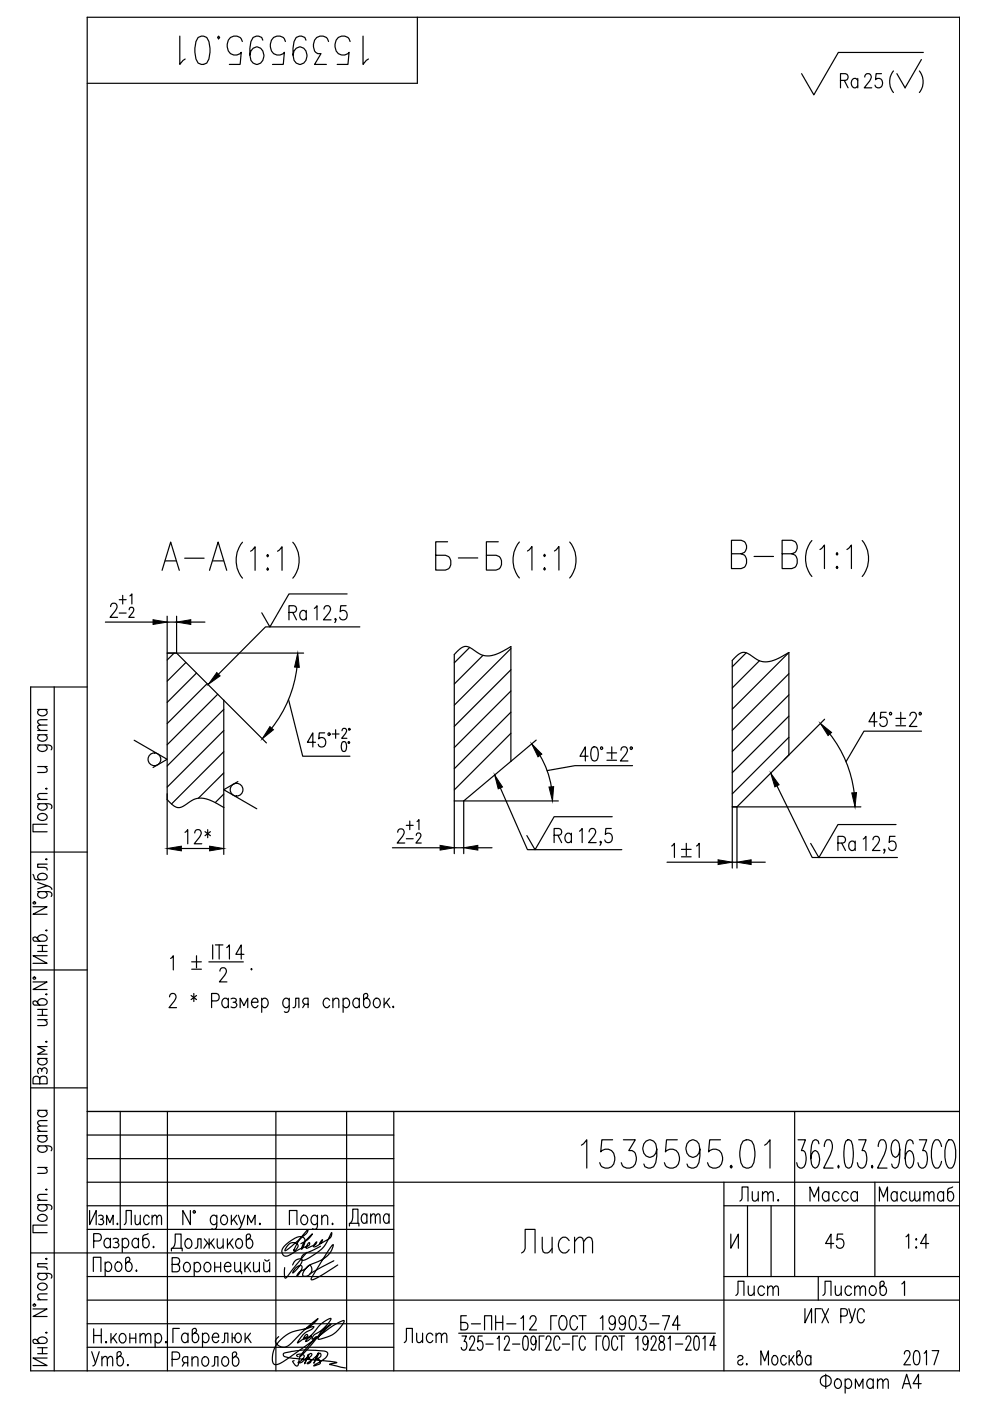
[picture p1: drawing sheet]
<svg xmlns="http://www.w3.org/2000/svg" width="210mm" height="297mm" viewBox="0 0 210 297" stroke-linecap="round" stroke-linejoin="round" font-family="sans-serif">
<defs><g id="words">
<g font-size="10.1">
<text x="37" y="14.8">1539595.01</text>
<text x="33.2" y="122.1">А-А</text>
<text x="91" y="122.1">Б-Б</text>
<text x="153.8" y="121.7">B-B</text>
<text x="122.1" y="249.1">1539595.01</text>
</g>
<text font-size="9.3" x="109.4" y="267.1">Лист</text>
<text font-size="8.4" x="187.3" y="20.8">( )</text>
<text font-size="7.1" x="73" y="261.1">Дата</text>
<g font-size="6.6">
<text x="116.4" y="179.9">Ra</text>
<text x="38.1" y="180.3">12*</text>
<text x="141.1" y="183.1">1±1</text>
<text x="176.4" y="181.7">Ra</text>
<text x="25" y="261.1">Лист</text>
<text x="173.9" y="266">45</text>
<text x="190.5" y="290.7">2017</text>
</g>
<g font-size="6.2">
<text x="177.1" y="19.8">Ra</text>
<text x="182" y="19.8">25</text>
<text x="60" y="132.6">Ra</text>
<text x="34.9" y="206.7">1 %%P .</text>
<text x="155.6" y="255.8">Лит.</text>
<text x="170.4" y="255.8">Масса</text>
<text x="185.2" y="255.8">Масштаб</text>
<text x="154.9" y="275.9">Лист</text>
<text x="173.2" y="275.9">Листов</text>
<text x="84.3" y="285.7">Лист</text>
<text x="18.3" y="290.7">Утв.</text>
</g>
</g></defs>
<g fill="none" stroke="#000" stroke-width=".25">
<path d="M88.5 3.7v14h-70M195.8 11.1h-18.1l-5.1 9-2.6-4.5M203.5 3.7v286.9M53.1 116.9l1-1v5M56.7 117.6l.2 .2-.2 .3-.1-.3zM58.8 116.9l1-1v5M62.1 115a6 6 0 0 1 0 7.6M111.8 116.8l1-.9v5M115.5 117.5l.1 .3-.1 .2-.2-.2zM117.5 116.8l1-.9v5M120.8 114.9a6 6 0 0 1 0 7.6M173.9 116.5l.9-.9v5"/>
<path d="M177.5 117.2l.2 .3-.2 .2-.2-.2zM179.6 116.5l.9-.9v5M182.8 114.6a6 6 0 0 1 0 7.6M22.3 131.9h10.1M23.5 128.6l.2-.6 .7-.1a.93 .93 0 0 1 .1 1.6l-1.2 1.4h1.6M25.3 127.1h1.4M25.3 130h1.4M26 126.2v1.9M27.4 129.3l.3-.5 .5 .1 .2 .3-.3 .7-.8 1h1.1M27.5 126.3l.5-.4v2.2M35.4 130.6v7.9h2l10 10M35.4 131.9h2"/>
<path d="M36.9 138.5l-1.5 1.4M37.4 138.5h-2v31l.7 .7a2.14 2.14 0 0 0 3.5 .3l.7-.5a4.2 4.2 0 0 1 4.7-.1l2.4 1.3M37.4 130.6v7.9M37.4 138.5h27M40.4 131.9h3M56.7 120.4l.2 .3-.2 .2-.1-.2zM68.7 129.1l.2-.5 .7-.2a.93 .93 0 0 1 .1 1.6l-1.1 1.4h1.6M71.2 131.3l-.1 .1-.1-.1 .1-.2a.62 .62 0 0 1-.1 .9M73.4 128.4h-1.2l-.1 1.3a.87 .87 0 0 1 1.1-.2 .87 .87 0 0 1 .4 1.1 .82 .82 0 0 1-.7 .8 .82 .82 0 0 1-.9-.6M73.6 125.9h-12.3l-4.1 7-1.7-3M76.3 132.9h-20l-10 10M99.6 137.3l-3.3 3.2"/>
<path d="M102.4 138.9l-6.1 6.1M108.3 137.5l-12 12M115.5 120.4l.1 .2-.1 .3-.2-.3zM158.2 138.4l-2.9 3M167.3 138.3a9.4 9.4 0 0 1-5.3 2l-1.5-.5a6.9 6.9 0 0 0-2.6-1.5 2.77 2.77 0 0 0-2.3 1.4l-.3 .3v31.1h1M167.3 138.3v21.8l-11 11h-1v13M167.3 138.4l-12 12M177.5 120.1l.2 .2-.2 .3-.2-.3zM8 158l2.7 .1 .3 .3-.2 .6M8 155.8h2M8 154.9h2M8 150.4h2"/>
<path d="M8.4 158l-.4 .4a1 1 0 0 0 1 .9 1 1 0 0 0 1-.9l-.4-.4M8.4 155.8l-.4 .4a1 1 0 0 0 1 1 1 1 0 0 0 1-1l-.4-.4M8.4 150.4a.66 .66 0 0 0-.4 .6 .66 .66 0 0 0 .4 .7 .91 .91 0 0 0 1.1 0 .91 .91 0 0 0 .4-1.1l-.3-.2M10 153.7l-1.9 .1-.1 .5 .6 .6M10 152.6l-1.9 .1-.1 .5 .6 .5M11.5 145.7v144.9M18.5 145.7h-12v144.9h197M28.4 156.9l7 4.1-3 1.7M39.4 140.4l-4 4M41.7 142.7l-6.3 6.2M43.9 144.9l-8.5 8.5M46.2 147.2l-10.8 10.7"/>
<path d="M47.4 148.5v32.7M47.4 148.5l9.1 9M47.4 150.4l-12 12M47.4 154.9l-12 12M47.4 159.4l-11 11.1M61.2 148.3l3 12h10M63 141.5a25.7 25.7 0 0 1-5.4 12.9M66.9 157.4h-1.7l1.1-2v3M68.8 155.4h-1.1l-.1 1.3a.87 .87 0 0 1 1.1-.2 .87 .87 0 0 1 .4 1 .82 .82 0 0 1-.7 .9 .82 .82 0 0 1-.9-.6M69.6 155.5h.3v.4h-.3zM70.4 155.6h1.5M71.2 154.7v1.8"/>
<path d="M72.5 154.9l.3-.5h.4l.3 .4-.3 .7-.8 1h1.2M72.6 157.3l.4-.1a1.21 1.21 0 0 1 .4 1.7l-.2 .3-.4 .1a1.55 1.55 0 0 1-.2-2zM73.8 157.3h.3v.3h-.3zM73.9 154.5h.3v.3h-.3zM108.3 142l-12 12M108.3 146.5l-12 12M108.3 151l-12 12M108.3 155.5l-12 12M113.7 156.9l-5.4 4.5M125.6 158.5l.6-.2a1.46 1.46 0 0 1 .7 1.7l-.4 1.2-.6 .1a1.46 1.46 0 0 1-.6-1.7zM127.4 158.4h.3v.4h-.3zM128.7 159.6h2"/>
<path d="M129.7 158.3v2.6M131.7 159.1l.2-.6 .7-.2a.93 .93 0 0 1 .1 1.6l-1.2 1.4h1.6M133.7 158.4h.3v.4h-.3zM161 140.1l-5.7 5.8M167.3 142.8l-12 12M167.3 147.3l-12 12M167.3 151.8l-12 12M167.3 156.3l-12 12M174.8 152.5l-8.5 8.6M175.9 155.6a25 25 0 0 1 5.2 12.5M185.9 153h-1.7l1.2-2v3M187.9 151h-1.1l-.2 1.3a.87 .87 0 0 1 1.1-.2 .87 .87 0 0 1 .4 1.1 .82 .82 0 0 1-.7 .8 .82 .82 0 0 1-.9-.5"/>
<path d="M188.7 151.1h.3v.4h-.3zM189.9 152.3h2.1M189.9 153.9h2.1M191 151v2.6M192.9 151.7l.2-.5 .7-.2a.94 .94 0 0 1 .2 1.6l-1.2 1.4h1.6M194.9 151.1h.4v.4h-.4zM195.4 155h-12.2l-3.8 6.5M8 170.4l2.7 .1 .3 .4-.2 .5M8 169.5h2M8 162.5h2M8.1 172.8a1.06 1.06 0 0 1 1.1-.3 1.06 1.06 0 0 1 .8 .9 1.06 1.06 0 0 1-1.1 .6 1.06 1.06 0 0 1-.9-1zM8.4 170.4l-.4 .5a1 1 0 0 0 1 .9 1 1 0 0 0 1-.9l-.4-.5"/>
<path d="M9.4 162.5l.6 .6-.1 .6-1.9 .1M9.7 167.2l.2-.1 .1 .1-.1 .1zM10 174.8h-3v1.6h3M10 168.2l-1.9 .2-.1 .5 .6 .6M35.4 168.3v12.9M47.4 163.9l-5.3 5.3M47.4 168.4l-1.8 1.8M50.4 165.7l-3 1.7 7 4.1M83.2 179.7h10.1M84.3 176.5l.3-.6 .6-.2a.93 .93 0 0 1 .2 1.6l-1.2 1.4h1.6M86.1 175h1.5M86.1 177.8h1.5"/>
<path d="M86.9 174.1v1.8M88.3 177.1l.3-.5h.3l.3 .4-.2 .7-.8 1h1.1M88.4 174.2l.4-.4v2.1M96.3 179.7h2M101.3 179.7h3M106.1 167.1l5.7 13h20M108.3 161.4l-10 8.4h-2M108.3 161.4v-24.3a9.4 9.4 0 0 1-5.2 2l-1.2-.3-1.5-1a2.13 2.13 0 0 0-3.4 .3l-.7 .7v42.2M114.5 160.2a18.8 18.8 0 0 1 2.4 6.6M118.4 169.8h-20.1v11.2M124.7 160.3h-1.7l1.1-2v3M124.9 176.4l.2-.6 .7-.1a.92 .92 0 0 1 .1 1.5l-1.1 1.5h1.6"/>
<path d="M127.4 178.5l-.1 .2-.1-.2 .1-.1a.62 .62 0 0 1-.1 .8M128.7 161.2h2M129.6 175.7h-1.1l-.2 1.2a.87 .87 0 0 1 1.1-.1 .87 .87 0 0 1 .4 1 .82 .82 0 0 1-.6 .9 .82 .82 0 0 1-1-.6M129.8 173.2h-12.3l-4.1 7-1.7-3M134.1 162.3h-12.2l-5.9 1.1M156.3 171.1v13M156.3 171.1h26.2M164.7 166.6l7.5 15.2h18.1M185.1 178l.2-.5 .7-.2a.94 .94 0 0 1 .1 1.6l-1.1 1.4h1.6M189.8 177.3h-1.2l-.1 1.3a.87 .87 0 0 1 1.1-.2 .87 .87 0 0 1 .4 1.1 .82 .82 0 0 1-.7 .8 .82 .82 0 0 1-.9-.5M190 174.8h-12.3l-4.1 7-1.7-3M6.5 180.7h12"/>
<path d="M7 192.2h3l-3 1.6h3M7 185.4l.4 1 2 .1a.65 .65 0 0 0 .6-.5 .65 .65 0 0 0-.4-.7 1.01 1.01 0 0 0-1.6 .8l.4 .4M7.1 191.3h.4v.3h-.4zM8 199.1a1 1 0 0 1 1-.9 1 1 0 0 1 1 .9l-.6 .5h-2.1l-.3-.4v-.3l.4-.3 .3 .2 .7 .8M8 189l2.7 .2a.58 .58 0 0 1 .1 .9M8 187.1l2 .7-2 .7M8.4 189l-.1 .2a.58 .58 0 0 0-.2 .9 1.06 1.06 0 0 0 1.1 .3 1.06 1.06 0 0 0 .8-.9l-.4-.5M9.7 197.3l.2-.1 .1 .1-.1 .1zM9.7 182.2h.3l-.1 .1zM10 187.8l.6 .2 .4 .6M10 183.2h-2v.7l1.9 .1 .1 .5M141.4 182.8h10.9"/>
<path d="M155.3 182.8h1M159.3 182.8h3M187.6 180.2l-.1 .1v-.3a.64 .64 0 0 1-.1 .9M6.5 205.7h12M7 208.2h3l-3 1.6h3M7.1 207.2h.4v.3h-.4zM8 212.6a1 1 0 0 1 1-.9 1 1 0 0 1 1 .9l-.6 .5h-2.1l-.3-.3v-.4l.4-.2 .3 .1 .7 .8M8 200.5h2M8 201.7h2M8 216.2h2M8 214h2M8 215.3h2"/>
<path d="M9 200.5v1.2M9 214v1.3M9.4 216.2l.6 .6-.1 .5-1.9 .1M9.7 210.8l.2-.1 .1 .1-.1 .1zM10 202.6h-3l3 1.6h-3M36 211.4l.2-.6 .7-.2a.94 .94 0 0 1 .1 1.6l-1.2 1.4h1.6M40.5 211.1l1.2 .8M41.1 210.6v1.8M41.7 211.1l-1.2 .8M44.9 212.2h1a.82 .82 0 0 0 .6-.8 .82 .82 0 0 0-.6-.8h-1v3M48.4 212.1a.67 .67 0 0 0-.6-.5 .67 .67 0 0 0-.7 .5 1.01 1.01 0 0 0 .9 1.5l.4-.4M48.4 211.6v2"/>
<path d="M49 211.8a.73 .73 0 0 1 1.1 .3l-.3 .4h-.4M49.8 212.5a.58 .58 0 0 1 .4 .6 .58 .58 0 0 1-.4 .5l-.8-.1M50.9 213.6v-2l.8 1.6 .8-1.6v2M53.3 212.5h1.4a.67 .67 0 0 0-.4-.8 .67 .67 0 0 0-.9 .4 1.01 1.01 0 0 0 .8 1.5l.5-.4M55.5 212.1a.67 .67 0 0 1 .6-.5 .67 .67 0 0 1 .6 .5 1.01 1.01 0 0 1-.7 1.5l-.5-.4M55.5 211.6v3M61.3 212.1l-.2-.3a.64 .64 0 0 0-1 .3 1.01 1.01 0 0 0 .8 1.5l.4-.4M61.3 211.6l-.1 2.8-.3 .2-.6-.1M62.1 213.6l.5-.1 .1-1.9h.7v2M64.6 212.9l-.4 .7M65.3 212.9l-.9-.1a.67 .67 0 0 1 .2-1.2h.7v2M69.9 212.1a.67 .67 0 0 0-.6-.5 .67 .67 0 0 0-.7 .5 1.01 1.01 0 0 0 .8 1.5l.5-.4"/>
<path d="M70.6 212.2l.6-.6 .5 .2 .1 1.8M70.6 211.6v2M72.7 212.1a.67 .67 0 0 1 .7-.5 .67 .67 0 0 1 .6 .5 1.01 1.01 0 0 1-.8 1.5l-.5-.4M72.7 211.6v3M76.2 212.1a.67 .67 0 0 0-.7-.5 .67 .67 0 0 0-.6 .5 1.01 1.01 0 0 0 .8 1.5l.5-.4M76.2 211.6v2M77.5 211.6a1 1 0 0 1 1 1 1 1 0 0 1-1 1l-.4-.5v-2.2l.3-.3h.4l.2 .5-.1 .3-.8 .7M79.5 211.8a.64 .64 0 0 1 1 .3 1.01 1.01 0 0 1-.8 1.5 1.19 1.19 0 0 1-.2-1.8zM81.4 211.6v2M81.9 212.5l.8 1.1M82.6 211.6l-1.2 1.5M83.4 213.4l.1 .1-.1 .1-.1-.1z"/>
<path d="M6.5 230.6h12M8 239.9h2M8 235.4h2M8 224.4h2M8.4 235.4a.66 .66 0 0 0-.4 .6 .66 .66 0 0 0 .4 .7 .91 .91 0 0 0 1.1 0 .91 .91 0 0 0 .4-1.1l-.3-.2M8.4 228.8a.73 .73 0 0 0-.7-.6 .73 .73 0 0 0-.7 .6v1h3v-1a.81 .81 0 0 0-.8-.6 .81 .81 0 0 0-.8 .6v1M8.4 224.4l-.4 .5a1 1 0 0 0 1 .9 1 1 0 0 0 1-.9l-.4-.5M8.8 226.8a.59 .59 0 0 1 .6-.4 .59 .59 0 0 1 .6 .4l-.1 .8M8.8 227.2l-.1-.6-.3-.1a.72 .72 0 0 0-.3 1.1M9.7 220.9l.2-.1 .1 .1-.1 .1zM10 238.7l-1.9 .1-.1 .5 .6 .6M10 237.6l-1.9 .1-.1 .5 .6 .5"/>
<path d="M10 221.9h-2l1.6 .8-1.6 .8h2M18.5 235.7h185M25.5 235.7v25M35.5 235.7v54.9M58.5 235.7v54.9M73.5 235.7v54.9M83.5 235.7v54.9M168.5 235.7v35M8 255.4l2.7 .1a.58 .58 0 0 1 .1 .9M8 242.9l2.7 .2a.58 .58 0 0 1 .1 .9M8 254.5h2M8 247.5h2"/>
<path d="M8 240.8h2M8.1 257.8a1.06 1.06 0 0 1 1.1-.3 1.06 1.06 0 0 1 .8 .9 1.06 1.06 0 0 1-1.1 .6 1.06 1.06 0 0 1-.9-1zM8.4 255.4l-.1 .1a.58 .58 0 0 0-.2 .9 1.06 1.06 0 0 0 1.1 .4 1.06 1.06 0 0 0 .8-.9l-.4-.5M8.4 242.9l-.1 .2a.58 .58 0 0 0-.2 .9 1.06 1.06 0 0 0 1.1 .3 1.06 1.06 0 0 0 .8-.9l-.4-.5M8.4 240.8l-.3 .2a.8 .8 0 0 0 .1 .9 .8 .8 0 0 0 .9 .3l.8-.4a.65 .65 0 0 0-.3-1M9.4 247.5l.6 .6-.1 .6-1.9 .1M9.7 252.2l.2-.1 .1 .1-.1 .1zM10 259.8h-3v1.6h3M10 253.2l-1.9 .2-.1 .5 .6 .6M18.5 250.7h185M18.5 255.6h65M18.5 240.7h65"/>
<path d="M18.5 245.7h65M19 256.7v2.9l1.4-2.9v2.9M20.9 257.8a.6 .6 0 0 1 1 .3l-.1 .3-.5 .1M21.6 258.5a.61 .61 0 0 1 .4 .6 .61 .61 0 0 1-.4 .5l-.7-.1M22.6 259.6v-2l.7 1.6 .7-1.6v2M40.4 256.7v2.9l-1.6-2.9v2.9M41 256.7h.3v.4h-.3zM46 258.1l-.5-.5a1 1 0 0 0-.9 1 1 1 0 0 0 .9 1l.5-.4M46 257.6l-.2 2.8-.3 .3-.6-.2M47.1 257.8a.8 .8 0 0 1 .9 .1 .8 .8 0 0 1 .2 .9 .8 .8 0 0 1-.9 .8 1.18 1.18 0 0 1-.2-1.8zM49.1 257.6v2M49.5 258.5l.8 1.1"/>
<path d="M50.2 257.6l-1.1 1.5M50.5 257.6l.7 2 .7-2M51.2 259.6l-.4 .9-.4 .2M52.5 259.6v-2l.8 1.6 .8-1.6v2M55.1 259.4l.1 .1-.1 .1-.1-.1zM61.4 259.6v-2.9h1.6v2.9M64.1 257.8a.8 .8 0 0 1 .9 .1 .8 .8 0 0 1 .2 .9 .8 .8 0 0 1-.9 .8 1.18 1.18 0 0 1-.2-1.8zM67.3 258.1l-.1-.2a.58 .58 0 0 0-.9-.1 1.06 1.06 0 0 0-.3 1.1 1.06 1.06 0 0 0 .8 .7l.5-.4M67.3 257.6l-.1 2.8a.58 .58 0 0 1-.9 .1M68.2 258.2l.6-.6 .6 .2 .1 1.8M68.2 257.6v2M70.5 259.4l.1 .1-.1 .1-.1-.1z"/>
<path d="M153.5 255.6h50M153.5 250.7v39.9M158.5 255.6v15.1M163.5 255.6v15.1M169.2 241.7h1.6l-.9 2.2h.4a3.1 3.1 0 0 1 .2 3.5l-.4 .3h-.5l-.4-.3-.3-.9M173.6 242.5l-.1-.6-.4-.2h-.3l-.5 .2a10 10 0 0 0-.2 4.9l.2 .6 .6 .3a2.31 2.31 0 0 0 .7-2.9l-.3-.6-.5-.3-.5 .3-.2 .6-.2 .9M174.8 243.1a1.71 1.71 0 0 1 .5-1.4h.6a1.92 1.92 0 0 1 .5 2.2l-1.8 3.8h2M177.8 247.1l.1 .3-.1 .3-.2-.3zM179.3 241.9l.5-.2h.3l.4 .2a8.5 8.5 0 0 1 0 5.5l-.4 .3-.8-.3a8.7 8.7 0 0 1 0-5.5zM182.1 241.7h1.5l-.8 2.2h.4a3.1 3.1 0 0 1 .1 3.5l-.4 .3h-.4l-.4-.3-.3-.9M184.9 247.1l.2 .3-.2 .3-.1-.3zM185.5 250.7v20"/>
<path d="M186.2 243.1a1.71 1.71 0 0 1 .6-1.4h.5a1.92 1.92 0 0 1 .5 2.2l-1.7 3.8h2M190.8 243.7l-.2 .8-.2 .6-.6 .3a2.29 2.29 0 0 1-.7-2.9l.2-.6 .5-.2 .6 .2a7.8 7.8 0 0 1 0 5.5l-.8 .3-.4-.3-.1-.6M193.6 242.5l-.1-.6-.4-.2h-.3l-.4 .2a10 10 0 0 0-.3 4.9l.3 .6 .5 .3a2.31 2.31 0 0 0 .7-2.9l-.3-.6-.5-.3-.4 .3-.3 .6-.2 .9M194.9 241.7h1.6l-.9 2.2h.5a3.1 3.1 0 0 1 .1 3.5l-.4 .3h-.5l-.4-.3-.3-.9M199.6 243.1l-.1-.6a1.01 1.01 0 0 0-1.2-.8 5.4 5.4 0 0 0 0 6 1.24 1.24 0 0 0 1.3-1.5M201.2 241.7a1.24 1.24 0 0 1 1.3 1.4 5.1 5.1 0 0 1-.7 4.6 1.23 1.23 0 0 1-1.3-1.5 5.2 5.2 0 0 1 .7-4.5zM6.5 265.6h77M7 277.5h3l-3 1.6h3M7.1 276.6h.4v.3h-.4zM8 270l2.7 .1 .3 .3-.2 .6M8 275.6h2M8.1 272.4a1.06 1.06 0 0 1 1.1-.3 1.06 1.06 0 0 1 .8 .9 1.06 1.06 0 0 1-1.1 .5 1.06 1.06 0 0 1-.9-.9z"/>
<path d="M8.4 270l-.4 .4a1 1 0 0 0 1 1 1 1 0 0 0 1-1l-.4-.4M9.7 266.9l.2-.1 .1 .1-.1 .1zM10 274.3l-1.9 .1-.1 .6 .6 .6M10 267.9h-2v.7l1.9 .1 .1 .5M18.5 275.6h185M18.5 260.7h65M18.5 270.7h65M19.8 269.6v-3h1.6v3M19.9 263.1h1a.81 .81 0 0 0 .6-.8 .81 .81 0 0 0-.6-.7h-1v2.9M22.3 268a.67 .67 0 0 1 .6-.4 .67 .67 0 0 1 .7 .4 1.01 1.01 0 0 1-.8 1.6l-.5-.5M22.3 267.6v3M23.4 263a.66 .66 0 0 0-.6-.5 .66 .66 0 0 0-.6 .5 .91 .91 0 0 0-.1 1.1 .91 .91 0 0 0 1.1 .3l.2-.3"/>
<path d="M23.4 262.5v2M24 262.7a.71 .71 0 0 1 1.1 .3l-.3 .4h-.4M24.7 267.7a.64 .64 0 0 1 1 .3 1.01 1.01 0 0 1-.8 1.6 1.18 1.18 0 0 1-.2-1.9zM24.8 263.4a.59 .59 0 0 1 .4 .6 .59 .59 0 0 1-.4 .5l-.8-.1M25.9 263a.66 .66 0 0 1 .7-.5 .66 .66 0 0 1 .6 .5 .99 .99 0 0 1-.8 1.5l-.5-.4M25.9 262.5v3.1M27.1 267.6a1 1 0 0 1 .9 1 1 1 0 0 1-.9 1l-.5-.6v-2.1l.4-.3h.3l.3 .4-.2 .3-.8 .7M28.9 269.3l.1 .1-.1 .2zM29.4 263l-.5-.5a1 1 0 0 0-.9 1 1 1 0 0 0 .9 1l.5-.4M29.4 262.5v2M31.4 261.6l-1 .4-.1 2a.65 .65 0 0 0 .5 .6 .65 .65 0 0 0 .7-.5 1.01 1.01 0 0 0-.8-1.6l-.4 .5M32.6 264.3l.1 .1-.1 .1-.2-.1z"/>
<path d="M36.3 265.2v-.5h2.3v.5M36.5 268.1h1a.81 .81 0 0 1 .6 .8 .81 .81 0 0 1-.6 .7h-1v-2.9h1a.73 .73 0 0 1 .6 .7 .73 .73 0 0 1-.6 .7M36.6 264.7a3.1 3.1 0 0 0 .5-3.1h1.3v3.1M39.2 267.8a.8 .8 0 0 1 1 .1 .8 .8 0 0 1 .2 .9 .8 .8 0 0 1-.9 .8 1.18 1.18 0 0 1-.3-1.8zM39.5 262.8a.65 .65 0 0 1 1.1 .3 1.01 1.01 0 0 1-.8 1.6 1.19 1.19 0 0 1-.3-1.9zM41.2 268.1a.66 .66 0 0 1 .6-.5 .66 .66 0 0 1 .6 .5 1 1 0 0 1-.8 1.5l-.4-.4M41.2 267.6v3.1M41.4 264.7l.4-.2 .1-1.8h.7v2M43.3 262.7l1 1.2 1.1-1.2M43.6 267.8l.2-.2a1 1 0 0 1 .9 1 1 1 0 0 1-.9 1 1.18 1.18 0 0 1-.2-1.8zM44 263.5l-.8 1.2M44.3 262.7v2"/>
<path d="M44.7 263.5l.8 1.2M45.5 268.7h1.3M45.5 267.6v2M46.1 262.7l.1 1.8 .5 .2 .6-.6M46.8 267.6v2M47.3 262.7v2M47.6 268.5h1.3a.67 .67 0 0 0-.4-.8 .67 .67 0 0 0-.8 .4 .99 .99 0 0 0 .8 1.5l.4-.4M48.2 262.7v2M48.7 263.5l.8 1.2M49.4 262.7l-1.2 1.4M49.8 267.6l.1 1.9 .5 .1 .6-.5M50.3 262.8a.64 .64 0 0 1 1 .3 1.01 1.01 0 0 1-.8 1.6 1.18 1.18 0 0 1-.2-1.9z"/>
<path d="M51 267.6v2h.2v.5M51.9 267.6v2M52.4 268.5l.8 1.1M52.7 262.7a1 1 0 0 1 .9 1 1 1 0 0 1-.9 1l-.5-.6v-2.2l.4-.3h.3l.2 .5-.1 .3-.8 .7M53.1 267.6l-1.2 1.5M53.8 267.6l.1 1.9 .5 .1 .6-.5M55 267.6v2M55.9 267.6l.1 1.9 .6 .1 .6-.5M56.1 267.1a.5 .5 0 0 0 .5 .3 .5 .5 0 0 0 .5-.3M57.2 267.6v2M61.2 263.8a1.21 1.21 0 0 1 2 .4l-.5 .9-.4 .2a10.2 10.2 0 0 1 2.7-4.3l.3-.3-.4 .9-3.5 3-1 .6 .2-.5zM62 268.2a1.5 1.5 0 0 1 2-1.2 4.2 4.2 0 0 1-1.9 2.9 1.83 1.83 0 0 1 1.9-1.5 2.8 2.8 0 0 1-1.1 2.2l.5-.8 1.3-.7 .5-.6a.46 .46 0 0 1 .5-.2 .46 .46 0 0 1 .4 .5 1.34 1.34 0 0 1-.4 1.4 1.34 1.34 0 0 1-1.5 .2 3.1 3.1 0 0 1 2.1-2.5 5.7 5.7 0 0 0 4.3-3.7v-.3l-.5 .6-1.4 2.2-2.6 4.1-.1 .4 .1 .2a11.1 11.1 0 0 0 4-2.2l1.5-1"/>
<path d="M63.8 263.7a4.6 4.6 0 0 0 2.4-2.1l-.2 .2a5 5 0 0 0-2.1 3.1 2.42 2.42 0 0 0 .6-2.4 1.76 1.76 0 0 0-2.3 .2l-.7 .5a2.96 2.96 0 0 0-1.7 2.2 .93 .93 0 0 0 .5 .9 .93 .93 0 0 0 1-.2l2.1-1.2 1.9-.7 .3-.4v-.3l-.3 .1-.4 .8a.2 .2 0 0 0 .1 .3 .2 .2 0 0 0 .3-.1l.9-.4a1.07 1.07 0 0 0 1-.9l-.3 .2a.57 .57 0 0 0-.4 .9 2.24 2.24 0 0 0 1.9-1.6l-.6 .9 1.3-.7a1.43 1.43 0 0 0 1.2-1.7v.1a9 9 0 0 1-6.3 5.8l-.1-.2a1.73 1.73 0 0 1 1.7-1.6l2.4-1.2M65.1 265.5l-3.7 4.5a1.39 1.39 0 0 1-.9 1l-.2-.4 .1-1.8M70.8 267.3l-5.1 2.8M98.9 279h-1.2v3h1a.84 .84 0 0 0 .5-.8 .84 .84 0 0 0-.5-.8h-1M105.1 279v3M106.6 279v3M110.4 279.5l.6-.5v3M112.4 279.7l.2-.6 .6-.1a.98 .98 0 0 1 .1 1.5l-1 1.5h1.5M118.1 279h-1.3v3M118.9 279.1l.2-.1a.98 .98 0 0 1 1.1 1.1 1.94 1.94 0 0 1-.6 1.9 .97 .97 0 0 1-1.1-1.2 2.19 2.19 0 0 1 .4-1.7zM122.4 279.7l-.1-.3a.74 .74 0 0 0-.8-.4 2 2 0 0 0 0 3 .81 .81 0 0 0 .9-.8M122.8 279h1.5"/>
<path d="M123.5 279v3M127.3 279.5l.5-.5v3M130.5 280a.78 .78 0 0 1-.8 .8 .97 .97 0 0 1-.6-.9 .97 .97 0 0 1 .7-.9l.4 .1a2.71 2.71 0 0 1 0 2.7l-.6 .2-.3-.2-.1-.3M132.6 280a.78 .78 0 0 1-.7 .8 .97 .97 0 0 1-.7-.9 .97 .97 0 0 1 .8-.9l.3 .1a2.71 2.71 0 0 1 0 2.7l-.5 .2-.3-.2-.2-.3M133.7 279.1l.5-.1a1.5 1.5 0 0 1 .7 1.7l-.3 1.1-.6 .2a1.5 1.5 0 0 1-.6-1.7zM135.7 279h1.2l-.6 1.1h.3a1.02 1.02 0 0 1 .4 1.1 1.02 1.02 0 0 1-.9 .8l-.4-.2-.2-.4M140.5 279h1.5l-1.1 3M153.5 270.7h50M155 261.6v3.1l1.5-3.1v3.1M170.7 277.5v3l1.4-3v3M174.1 277.5h-1.2v3M174.3 277.5l1.4 3"/>
<path d="M175.7 277.5l-1.4 3M178.3 279h.9a.85 .85 0 0 0 .5-.7 .85 .85 0 0 0-.5-.8h-.9v3M180 277.5l.7 2.4M181.4 277.5l-.8 2.7-.4 .3M183.3 278.2a.7 .7 0 0 0-.7-.8 .7 .7 0 0 0-.7 .8 2.04 2.04 0 0 0 .5 2.3 .75 .75 0 0 0 .9-.7M191.2 272.2l.6-.6v3.1M192.1 262.2l.6-.6v3.1M194.3 262.7l.1 .1-.1 .1zM194.3 264.4l.1 .1-.1 .2zM196.9 263.6h-1.7l1.1-2v3.1M8 284.4a1 1 0 0 1 1-.9 1 1 0 0 1 1 .9l-.6 .4h-2.1l-.3-.3v-.4l.4-.2 .3 .1 .7 .8M8 285.7h2"/>
<path d="M8 287h2M9 285.7v1.3M9.7 282.6l.2-.2 .1 .2-.1 .1zM10 287.9h-3l3 1.6h-3M18.5 290.6v-286.9h185v286.9M18.5 280.7h65M18.5 285.7h65M19.9 281.7v3M19.9 283.2h1.6M21.5 281.7v3M23.5 282.7v2M24 283.6l.8 1.1"/>
<path d="M24.7 282.7l-1.2 1.5M25.6 282.9a.65 .65 0 0 1 1 .3 1.01 1.01 0 0 1-.8 1.5 1.19 1.19 0 0 1-.2-1.8zM27.5 282.7v2M28.8 282.7v2M29.7 283.3l.6-.6 .4 .2 .1 1.8M29.7 282.7v2M30.8 283.3l.6-.6 .5 .2 .1 1.8M32.9 283.2a.67 .67 0 0 1 .6-.5 .67 .67 0 0 1 .7 .5 1.01 1.01 0 0 1-.8 1.5l-.5-.4M32.9 282.7v3M35.2 284.4l.1 .2-.1 .1zM36.5 288.2h1a.82 .82 0 0 0 .6-.8 .82 .82 0 0 0-.6-.8h-1v3.1M38 281.7h-1.3v3"/>
<path d="M39.1 288.9l-.4 .8M39.8 288.9l-.9-.1a.67 .67 0 0 1 .2-1.1h.7v2M39.9 283.1a.67 .67 0 0 0-.7-.5 .67 .67 0 0 0-.6 .5 1.01 1.01 0 0 0 .8 1.6l.5-.5M39.9 282.7v2M40.7 288.2l.6-.5 .6 .1 .1 1.9M40.7 287.7v2M41.2 282.7a1 1 0 0 1 1 1 1 1 0 0 1-1 1l-.4-.6v-2.2l.3-.2h.4l.2 .4-.1 .3-.8 .7M42.9 283.1a.67 .67 0 0 1 .7-.5 .67 .67 0 0 1 .6 .5 1.01 1.01 0 0 1-.8 1.6l-.5-.5M42.9 282.7v3M43.1 287.8a.64 .64 0 0 1 1 .3 1.01 1.01 0 0 1-.8 1.6 1.19 1.19 0 0 1-.2-1.9zM44.9 289.7l.5-.2 .1-1.8h.7v2M45 283.5h1.4a.66 .66 0 0 0-.4-.8 .66 .66 0 0 0-.9 .4 1.01 1.01 0 0 0 .8 1.6l.5-.5"/>
<path d="M47.1 284.7l.4-.2 .1-1.8h.7v2M47.3 287.8a.64 .64 0 0 1 1.1 .3 1.01 1.01 0 0 1-.8 1.6 1.18 1.18 0 0 1-.3-1.9zM49.2 283.7h.6a.88 .88 0 0 1 .8-1 1.07 1.07 0 0 1 .6 1 1.07 1.07 0 0 1-.8 1 1.01 1.01 0 0 1-.6-1M49.2 282.7v2M49.7 287.7a1 1 0 0 1 1 1 1 1 0 0 1-1 1l-.4-.6v-2.2l.3-.3h.4l.2 .5-.1 .3-.8 .7M52 282.7v2M52.4 283.5l.8 1.2M53.1 282.7l-1.1 1.4M63.2 287.7l-.3-.3a.97 .97 0 0 1 1.6 .2l-.4 .7-.9 .5 .1 .1a2.73 2.73 0 0 0 2.1-1.6v-.2l-.8 2 .2-.6a2.16 2.16 0 0 1 1.1-1.5h.2a.73 .73 0 0 1-.8 .9 .61 .61 0 0 1 .6 .7 .61 .61 0 0 1-.8 .5v-.1a6.8 6.8 0 0 0 2.4-2.2l-1 2.2 1.1-2a.31 .31 0 0 1 .5 .1 .31 .31 0 0 1-.1 .4l-.5 .5-.5 .1 .6 .1 .2 .3a.53 .53 0 0 1 .1 .6 .53 .53 0 0 1-.6 .3l-.8 .2 2.5-1.7a.77 .77 0 0 0 .5-.9 .77 .77 0 0 0-.9-.6 19.2 19.2 0 0 0-8.5 .6 .51 .51 0 0 0 .5 .7l1.4 .3 9.2 .8 .2 .1-1.5 .4 3.3 .7M63.6 287.4l-.3 1.5a.46 .46 0 0 1 0 .5 .46 .46 0 0 1-.5 .2l-.7-.9 .3-.2M64.7 281.8l1.8-.5-.3 .4a5.6 5.6 0 0 0-3.1 3l1.8-1.2a.27 .27 0 0 0 .4-.3 .27 .27 0 0 0-.4-.2l-.5 .8a.36 .36 0 0 0 .6-.1l1-.5a1.35 1.35 0 0 1-1.2 1.2l1.5-1.7a7.6 7.6 0 0 1 3.8-3.2l.1 .1a9 9 0 0 1-3.7 3.6l-.3 .7 .9-.5-2.6 2.9-.9 1.3 1.7-1.7 1.7-2a8.4 8.4 0 0 1 3.2-3.1l-.1 .1a9 9 0 0 0-2.7 2.9l.1 .1a6.1 6.1 0 0 0 5.5-3.9 10.7 10.7 0 0 0-4.2 2.4l-7.6 5.5-2 1.3a.9 .9 0 0 1-1.1 0 .9 .9 0 0 1-.4-1 6.8 6.8 0 0 1 6.6-6.4 6.1 6.1 0 0 0 3.1-2.2l-.2 .1a48.6 48.6 0 0 0-5.9 5.5 1.76 1.76 0 0 1-2.9-1l.7-.8M97.3 282.7h54.4"/>
<path d="M98 283.3h.9l-.5 1.1h.2a1.24 1.24 0 0 1-.1 1.9 .57 .57 0 0 1-.7-.6M99.6 284l.1-.5 .2-.2h.4l.2 .2a1.39 1.39 0 0 1-.1 1.3l-.9 1.5h1.2M99.9 280.7h2M102.2 283.3h-.8l-.1 1.3a.53 .53 0 0 1 .9-.2 1.33 1.33 0 0 1-.3 1.9 .57 .57 0 0 1-.7-.6M102.7 282v-3h1.5v3M103 285h1.6M105.1 280.4h1.5M105.4 283.8l.4-.5v3M107 284v-.2a.56 .56 0 0 1 .6-.5l.3 .2a1.36 1.36 0 0 1-.2 1.3l-.8 1.5h1.2M107.5 280.7h1.9M108.7 285h1.5M111.1 283.4l.4-.1a1.67 1.67 0 0 1 .5 1.7l-.2 1.1-.5 .2a1.65 1.65 0 0 1-.5-1.7z"/>
<path d="M113.6 284.3v.4l-.5 .4a1.02 1.02 0 0 1-.6-.9 1.02 1.02 0 0 1 .6-.9l.3 .1a3.3 3.3 0 0 1 0 2.7l-.4 .2-.3-.2-.1-.3M115.4 283.3h-1.1v3M115.8 284v-.2a.56 .56 0 0 1 .7-.5l.2 .2a1.39 1.39 0 0 1-.1 1.3l-.9 1.5h1.2M118.7 284l-.1-.3a.59 .59 0 0 0-.7-.4 2.38 2.38 0 0 0 0 3 .69 .69 0 0 0 .8-.8M119.2 285h1.6M122.5 283.3h-1.1v3M124.1 284l-.1-.3a.59 .59 0 0 0-.7-.4 2.38 2.38 0 0 0 0 3 .69 .69 0 0 0 .8-.8M127.4 283.3h-1v3M128.1 283.4l.2-.1a.69 .69 0 0 1 .8 .7v1.5a.6 .6 0 0 1-.3 .6 .6 .6 0 0 1-.7 0l-.3-1v-.7zM131 284l-.1-.3a.59 .59 0 0 0-.7-.4 2.38 2.38 0 0 0 0 3 .69 .69 0 0 0 .8-.8M131.2 283.3h1.2M131.8 283.3v3"/>
<path d="M134.8 283.8l.4-.5v3M137.4 284.3l-.1 .4-.4 .4a1.02 1.02 0 0 1-.6-.9 1.02 1.02 0 0 1 .6-.9l.2 .1a3.2 3.2 0 0 1 0 2.7l-.4 .2-.3-.5M137.8 280.7h1.9M138.1 284v-.2a.58 .58 0 0 1 .7-.5l.2 .2a1.32 1.32 0 0 1-.2 1.3l-.8 1.5h1.2M139.9 283.4a.85 .85 0 0 0 .7 1.3 .89 .89 0 0 1 .3 .9 .89 .89 0 0 1-.8 .7 1.03 1.03 0 0 1-.4-1.1 1.03 1.03 0 0 1 .9-.8 .61 .61 0 0 0 .1-.9 .61 .61 0 0 0-.8-.1zM141.7 283.8l.4-.5v3M143.2 285h1.6M144.2 281h-1.6l1.1-2v3M145.4 284l.1-.5 .3-.2h.3l.3 .2a1.39 1.39 0 0 1-.2 1.3l-.8 1.5h1.2M147.3 283.4l.5-.1a1.67 1.67 0 0 1 .5 1.7l-.3 1.1-.4 .2a1.67 1.67 0 0 1-.5-1.7zM149 283.8l.5-.5v3M151.8 285.3h-1.3l.9-2v3"/>
<path d="M156.4 287.8a.56 .56 0 0 1 .6-.4 .56 .56 0 0 1 .5 .4l-.1 .3a1.17 1.17 0 0 0-1 .7v.2a.56 .56 0 0 0 .6 .4 .56 .56 0 0 0 .5-.4M158.3 289.1v.3zM161.3 289.4v-3l.8 2.1 .8-2.1v3M163.9 287.5l.2-.1a1.05 1.05 0 0 1 .9 .8 1.05 1.05 0 0 1-.4 1.1l-.5 .1a1.28 1.28 0 0 1-.2-1.9zM166.7 287.8l-.4-.4a1.05 1.05 0 0 0-.8 .8 1.05 1.05 0 0 0 .3 1.1l.5 .1 .4-.4M167.3 287.4v2M167.7 288.3l.7 1.1M168.3 287.4l-1 1.4M169.3 287.4a1.06 1.06 0 0 1 .9 .8 1.06 1.06 0 0 1-.4 1.1l-.2 .1a.58 .58 0 0 1-.7-.6v-2.1l.3-.3 .4 .1a.74 .74 0 0 1-.5 1l-.2 .3M171.9 287.8l-.4-.4a1.03 1.03 0 0 0-.6 1.7l.3 .3h.3l.4-.4M171.9 287.4v2M175.1 291.4v3"/>
<path d="M177.3 292.5l.2-.1a1 1 0 0 1 .9 1 1 1 0 0 1-.9 1 1.17 1.17 0 0 1-.2-1.9zM179.2 292.8l.5-.4a1 1 0 0 1 .9 1 1 1 0 0 1-.9 1l-.5-.5M179.2 292.4v3M181.4 294.4v-2l.8 1.5 .8-1.5v2M185.1 292.8l-.2-.3a.8 .8 0 0 0-.9 .1 .8 .8 0 0 0-.2 .9l.3 .7a.65 .65 0 0 0 1-.3M185.1 292.4v2M186.1 292.9l.5-.5 .5 .1 .1 1.9M186.1 292.4v2M187.2 292.9l.6-.5 .4 .1 .1 1.9M191.3 294.4l.9-3 .9 3M191.7 293.4h1.1M195.3 293.4h-1.7l1.1-2v3"/>
<circle cx="32.7" cy="161" r="1.35"/>
<circle cx="50.2" cy="167.4" r="1.35"/>
<circle cx="175.1" cy="292.8" r="1.17"/>
</g>
<g fill="#000" stroke="#000" stroke-width=".21">
<path d="M32.4 131.4l3 .5-3 .5zM37.4 131.9l3-.5v1zM46 142.6l.7 .7-2.5 1.8zM57.2 154.1l.8 .6-2.4 1.9zM63.1 138.5l.4 3-1-.1zM173.9 153.4l2.4 1.9-.7 .7zM35.4 179.9l3-.5v1zM93.3 179.2l3 .5-3 .5zM98.3 179.7l3-.5v1zM104.9 164.3l1.6 2.6-.9 .4zM112.7 157.7l2.2 2.2-.8 .6zM116.4 166.9l1-.1-.3 3z"/>
<path d="M163.4 163.9l1.8 2.5-.9 .4zM180.6 168.1l1-.1-.3 3.1zM152.3 182.3l3 .5-3 .5zM156.3 182.8l3-.5v1z"/>
</g>
<use href="#words"/>
</svg>
